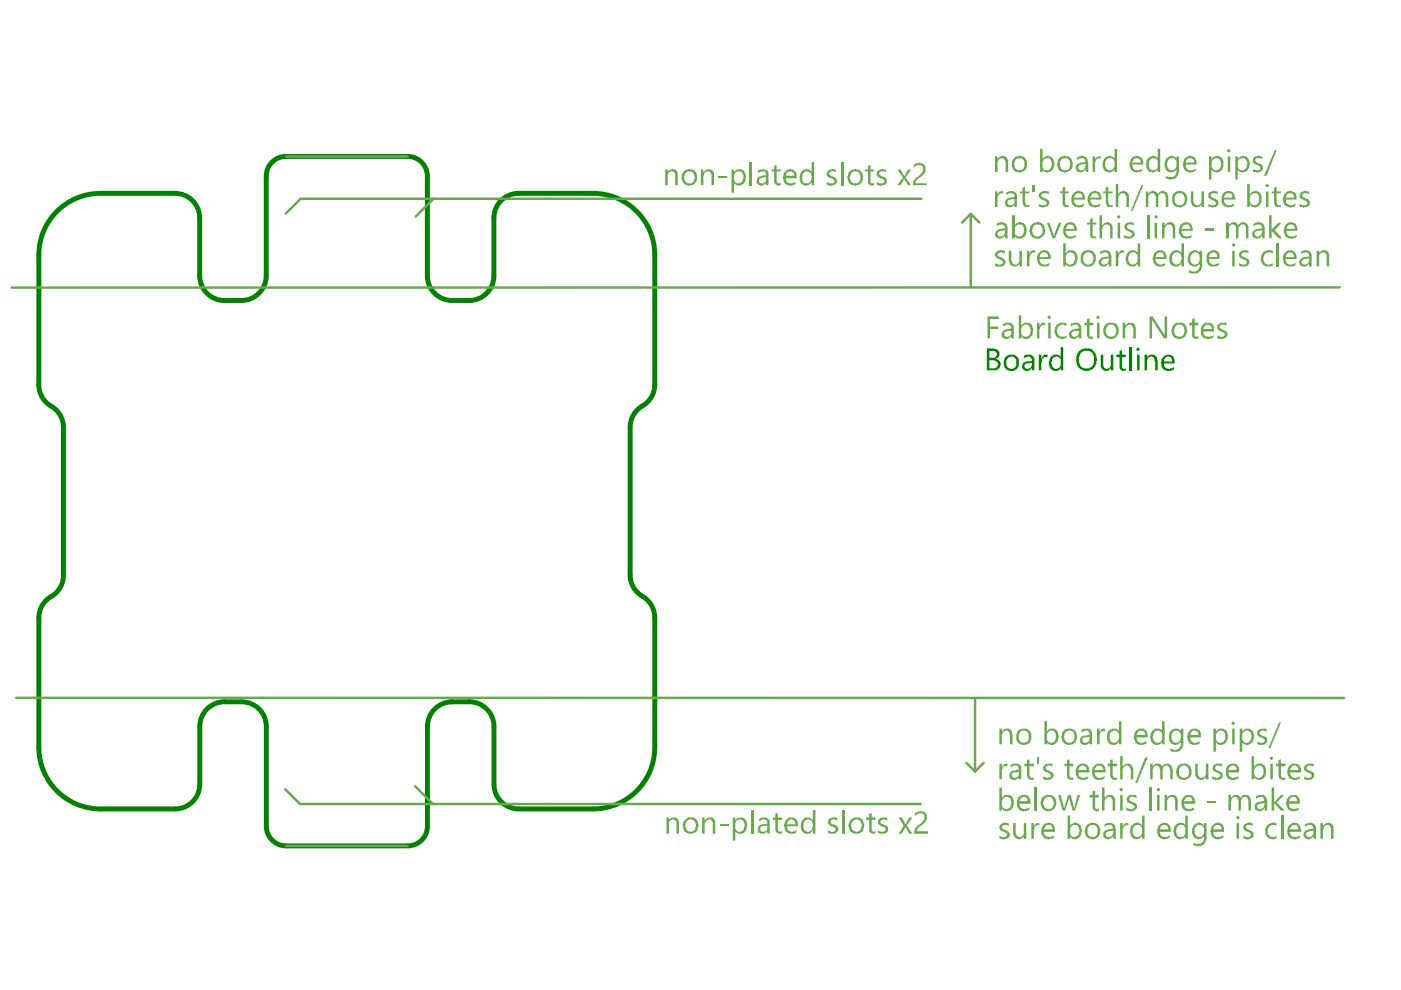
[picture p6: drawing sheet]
<svg xmlns="http://www.w3.org/2000/svg" width="297mm" height="210mm" viewBox="0 0 297 210" stroke-linecap="round" stroke-linejoin="round" font-family="sans-serif">
<g fill="none" stroke="#008000" stroke-width="1">
<path d="M56.4 37.4v21.1M60.6 33.2h25.8M90.6 37.3v21.2M8.2 54.1v27.5M21.3 41h15.8M42.3 46.2v12.3M104.7 46.2v12.3M109.9 41h15.9M138.8 54v27.6M47.6 63.7h3.8M95.8 63.7h3.7M13.5 90.6v31.4"/>
<path d="M133.6 90.6v31.3M8.2 131v27.5M138.8 131v27.5M42.4 154v12.3M47.6 148.8h3.6M56.5 154v21.2M90.6 154v21.2M95.7 148.8h3.8M104.7 154v12.3M21.3 171.5h15.8M60.6 179.3h25.8M110 171.5h15.8"/>
</g>
<g fill="#008000">
<path d="M220.2 75.2h.6v.8l.1-.1a.99 .99 0 0 1 1.2-.7v.5a.87 .87 0 0 0-.9 .2 .87 .87 0 0 0-.3 .9l-.1 .1v1.6h-.6z"/>
<path d="M233.4 75.2h.5v2.1a.78 .78 0 0 0 .4 .8 .78 .78 0 0 0 .9-.1l.3-.3v-2.5h.5v3.3h-.5v-.4a1.16 1.16 0 0 1-1.2 .5 1.16 1.16 0 0 1-.9-.9z"/>
<path d="M237.4 74.4l.5-.1v.9h.8v.5h-.8v1.9a.49 .49 0 0 0 .2 .6 .49 .49 0 0 0 .6-.1v.4a.86 .86 0 0 1-.9 0 .86 .86 0 0 1-.4-.8v-2h-.7v-.5h.7z"/>
<path d="M239.4 73.6h.5v4.9h-.5z"/>
<path d="M242.7 75.2h.5v.7a1.1 1.1 0 0 1 1.2-.7 1.1 1.1 0 0 1 .9 1.1l.2 .1v2.1h-.6v-1.8h-.1a.8 .8 0 0 0-.9-1.1l-.2 .1a.76 .76 0 0 0-.5 1v1.8h-.5z"/>
<path d="M209.8 74.4v1.5h.6a.73 .73 0 0 0 .8-.5 .73 .73 0 0 0-.2-.9l-.2-.1zM209.8 76.4v1.7h1a.82 .82 0 0 0 .7-.6 .82 .82 0 0 0-.3-.8l-.4-.3zM209.2 73.9h1.6v.1a1.02 1.02 0 0 1 1.1 .8 1.02 1.02 0 0 1-.7 1.2l-.1 .1a1.21 1.21 0 0 1 1.1 1.4 1.21 1.21 0 0 1-1.5 1h-1.5z"/>
<path d="M213.5 76.1a1.52 1.52 0 0 0 .5 2 1.05 1.05 0 0 0 1.5-1 1.04 1.04 0 0 0-1.1-1.5l-.5 .1zM213.2 75.6h.1a1.56 1.56 0 0 1 2.7 .8 1.8 1.8 0 0 1-.7 2 1.65 1.65 0 0 1-2-.2 1.65 1.65 0 0 1-.3-1.9z"/>
<path d="M217.3 77.2l-.1 .4a.69 .69 0 0 0 .6 .6 .69 .69 0 0 0 .7-.4h.2l.1-.4v-.5zM217.1 75.5a1.36 1.36 0 0 1 1.4-.3 1.36 1.36 0 0 1 .8 1.2v2.1h-.5v-.4l-.3 .1a1.03 1.03 0 0 1-1.7-.1 1.06 1.06 0 0 1 .9-1.4l1.1-.2a.85 .85 0 0 0-.5-.8 .85 .85 0 0 0-1 .2l-.2 .1z"/>
<path d="M222.6 75.9a1.49 1.49 0 0 1 2.3-.3v.1v-2.1h.5v4.9h-.5v-.5l-.1 .1a1.23 1.23 0 0 1-2.2-.1 1.93 1.93 0 0 1 0-2zM223.2 76l-.2 .4a1.72 1.72 0 0 0 .4 1.7 1.05 1.05 0 0 0 1.5-1v-.7a1.03 1.03 0 0 0-1.5-.7z"/>
<path d="M229.1 74.8a2.49 2.49 0 0 0 .2 2.9 1.64 1.64 0 0 0 1.9 .2 1.64 1.64 0 0 0 .7-1.9 1.46 1.46 0 0 0-1.8-1.6zM228.7 74.4a3.1 3.1 0 0 1 2.4-.4h.2a2.1 2.1 0 0 1 1.2 1.9l.1 .4a3.1 3.1 0 0 1-1.1 2.1h-.1a2.15 2.15 0 0 1-2.8-.6 3.8 3.8 0 0 1-.4-2.3z"/>
<path d="M240.9 73.9a.36 .36 0 0 1 .6-.1 .36 .36 0 0 1 0 .5 .36 .36 0 0 1-.6 0zM241.1 75.2h.5v3.3h-.5z"/>
<path d="M246.9 76l-.1 .7h1.7a.86 .86 0 0 0-.4-1 .86 .86 0 0 0-1.1 .2zM246.5 75.7a1.5 1.5 0 0 1 2.4 .2l.1 1.2h-2.2a1.13 1.13 0 0 0 1 1.1l.7-.1v-.1l.4-.2v.6h-.1a1.63 1.63 0 0 1-2 0 1.63 1.63 0 0 1-.5-1.9v-.4h.1z"/>
</g>
<g fill="none" stroke="#008000" stroke-width="1">
<path d="M60.6 33.2a4.2 4.2 0 0 0-4.2 4.1M86.4 33.2a4.2 4.2 0 0 1 4.2 4.1M21.3 41a13.1 13.1 0 0 0-13.1 13M37.1 41a5.2 5.2 0 0 1 5.2 5.2M42.3 58.5a5.2 5.2 0 0 0 5.3 5.2M56.4 58.5a5.2 5.2 0 0 1-5.2 5.2M90.6 58.5a5.2 5.2 0 0 0 5.2 5.2M104.7 58.5a5.2 5.2 0 0 1-5.2 5.2M109.9 41a5.2 5.2 0 0 0-5.2 5.2M125.8 41a13.1 13.1 0 0 1 13 13M8.2 81.6a5.5 5.5 0 0 0 3.2 4.9 5.2 5.2 0 0 1 2.1 4.1M138.8 81.6a5.5 5.5 0 0 1-3.2 4.9 5.2 5.2 0 0 0-2 4.1"/>
<path d="M13.5 122a5.5 5.5 0 0 1-3.2 4.9 5.2 5.2 0 0 0-2.1 4.1M133.6 121.9a5.5 5.5 0 0 0 3.2 4.9 5.2 5.2 0 0 1 2 4.2M8.2 158.5a13.1 13.1 0 0 0 13.1 13M47.6 148.8a5.2 5.2 0 0 0-5.2 5.2M51.2 148.8a5.2 5.2 0 0 1 5.3 5.2M95.9 148.8a5.2 5.2 0 0 0-5.3 5.2M99.5 148.8a5.2 5.2 0 0 1 5.2 5.2M138.8 158.5a13.1 13.1 0 0 1-13 13M42.4 166.3a5.2 5.2 0 0 1-5.3 5.2M56.5 175.2a4.2 4.2 0 0 0 4.1 4.1M90.6 175.2a4.2 4.2 0 0 1-4.2 4.1M104.7 166.3a5.2 5.2 0 0 0 5.3 5.2"/>
</g>
<g fill="none" stroke="#6aa84f" stroke-width=".52">
<path d="M60.6 33.2h25.8M91.9 42.1l-3.8 3.8M195.3 42.1h-131.6l-3.1 3.2M205.8 45.4v15.5M205.8 45.4l-1.8 1.8M205.8 45.4l1.8 1.8M284 60.9l-281.5 .1M3.4 148h281.6M206.7 148v15.6M60.5 167.3l3.1 3.2h131.6M60.6 179.3h25.8M88 166.7l3.8 3.8"/>
<path d="M204.9 161.7l1.8 1.9M208.6 161.7l-1.9 1.9"/>
</g>
<g fill="#6aa84f">
<path d="M211 33.2h.5v.5l.5-.5h.3a.93 .93 0 0 1 1.3 .8h.1v2.5h-.5v-2a.81 .81 0 0 0-.6-.9 .81 .81 0 0 0-1 .6h-.1v2.3h-.5z"/>
<path d="M231.7 33.2h.5v.6l.5-.6 .4-.2v.2h.3v.5a.67 .67 0 0 0-.8 0 .67 .67 0 0 0-.3 .7h-.1v2.1h-.5z"/>
<path d="M265.6 33.7l.6-.5 .5-.2 .9 .2v.6v-.1l-.5-.1a.57 .57 0 0 0-.8 0 .57 .57 0 0 0 0 .8l.4 .1v.1a1.04 1.04 0 0 1 1 1.5 2.27 2.27 0 0 1-1.9 .4l-.2-.7 .7 .3a.57 .57 0 0 0 .7-.1 .57 .57 0 0 0 .1-.7l-1.2-.6v-.1a.68 .68 0 0 1-.3-.9z"/>
<path d="M270.3 31.8h.4l-2.2 5.5h-.5z"/>
<path d="M211 40.6h.5v.6l.4-.6 .7-.1 .1 .6a.74 .74 0 0 0-1.1 .5l-.1 .2v2.1h-.5z"/>
<path d="M216.8 39.8l.5-.3v1.1h1v.4h-1v2l.2 .1a.41 .41 0 0 0 .1 .4 .41 .41 0 0 0 .5 0l.2-.1v.5h-.4a.72 .72 0 0 1-1-.7l-.1-.1v-2.1h-.5v-.4h.5z"/>
<path d="M218.9 39.3h.6v1.4h-.6z"/>
<path d="M220.2 41.1l.6-.5 .5-.1 1.1 .1v.6v-.1l-.7-.1a.6 .6 0 0 0-.6 0 .6 .6 0 0 0-.3 .5l.1 .3 .7 .2a.94 .94 0 0 1 .8 1.1 .94 .94 0 0 1-1.1 .8v.1l-.9-.1-.2-.7 .8 .3a.67 .67 0 0 0 1-.5h-.2a.71 .71 0 0 0-.8-.6l-.8-.6z"/>
<path d="M225.3 39.8l.5-.3v1.1h.8v.4h-.8v1.8a.53 .53 0 0 0 .7 .7l.1-.1v.5h-.6a.72 .72 0 0 1-.7-.9v-2h-.5v-.4h.5z"/>
<path d="M234.4 39.8l.6-.3v1.1h.9v.4h-.9v2l.1 .1a.41 .41 0 0 0 .2 .4 .41 .41 0 0 0 .5 0l.1-.1v.5h-.4a.72 .72 0 0 1-.9-.7l-.2-.1v-2.1h-.5v-.4h.5z"/>
<path d="M236.6 39h.5v2.1l.7-.5a1.21 1.21 0 0 1 1.6 1.3v2h-.6v-2.1a.8 .8 0 0 0-.7-.8 .8 .8 0 0 0-.9 .6h-.1v2.3h-.5z"/>
<path d="M242 39.3h.4l-2.3 5.4h-.3z"/>
<path d="M242.9 40.6h.6v.5a1.05 1.05 0 0 1 1-.7 1.05 1.05 0 0 1 1 .8l.1-.1a.98 .98 0 0 1 .9-.7 .98 .98 0 0 1 .9 .7h.2l.1 .5v2.3h-.5v-2.1l-.2-.2a.64 .64 0 0 0-.4-.6 .64 .64 0 0 0-.7 .2l-.3 .3v2.4h-.5v-2.1a.8 .8 0 0 0-.9-.8 .8 .8 0 0 0-.7 .9v2h-.6z"/>
<path d="M252.5 40.6h.5v2.2h.2a.7 .7 0 0 0 .5 .7 .7 .7 0 0 0 .8-.4l.2-.3v-2.2h.6v3.3h-.6v-.5l-.1 .1a1.47 1.47 0 0 1-1.4 .4l-.4-.4-.2-.5h-.1z"/>
<path d="M256.2 41l.5-.4h.4v-.1l1.1 .1v.6l-.3-.2h-.4a.51 .51 0 0 0-.7 .3 .51 .51 0 0 0 .5 .6l.1 .1a.93 .93 0 0 1 .9 1 .93 .93 0 0 1-1 .9l-.2 .1-.8-.1-.1-.7 .4 .2v.1h.7a.5 .5 0 0 0 .5-.7l-.7-.4a1.04 1.04 0 0 1-.9-1.4z"/>
<path d="M270.1 39.8l.6-.3v1.1h.9v.4h-.9v2.1h.1a.41 .41 0 0 0 .2 .4 .41 .41 0 0 0 .5 0l.1-.1v.5h-.4a.9 .9 0 0 1-1.1-.8v-2.1h-.5v-.4h.5z"/>
<path d="M275.7 40.8l.4-.1v-.1h.4v-.1l1.1 .1v.6v-.1l-.6-.1a.57 .57 0 0 0-.7 0 .57 .57 0 0 0-.1 .8l.2 .1a1.73 1.73 0 0 1 1.3 .8v.1a.6 .6 0 0 1 0 .7 .6 .6 0 0 1-.5 .3v.1l-.7 .1-.8-.1-.1-.7 .6 .3a.57 .57 0 0 0 .8-.1 .57 .57 0 0 0 0-.7l-.5-.3a1.18 1.18 0 0 1-.9-1.3z"/>
<path d="M222 47.2h.5l.8 2.4h.1v.5l1.1-2.9h.5l-1.3 3.3h-.5z"/>
<path d="M231.1 46.4l.6-.2v1h.8v.4h-.8v1.9a.48 .48 0 0 0 .1 .6 .48 .48 0 0 0 .7-.1v.5h-.3a.8 .8 0 0 1-1.1-.9v-2h-.6v-.4h.6z"/>
<path d="M233.1 45.6h.5v2.1h.2a1.14 1.14 0 0 1 1.3-.5 1.14 1.14 0 0 1 .8 1.2v2.1h-.5v-1.8a.82 .82 0 0 0-.7-1.1 .82 .82 0 0 0-.9 .8l-.2 .1v2h-.5z"/>
<path d="M238.4 47.6a2.12 2.12 0 0 1 1.9-.4h.1v.5l-.6-.1a.51 .51 0 0 0-.8 .3 .51 .51 0 0 0 .5 .6l.1 .2a.93 .93 0 0 1 .9 1 .93 .93 0 0 1-1 .8l-.4 .2v-.2l-.8-.1v-.5l.4 .1a.78 .78 0 0 0 .8 .2 .78 .78 0 0 0 .5-.7l-.2-.3h-.3v-.1a1.04 1.04 0 0 1-1.1-1.5z"/>
<path d="M243.2 45.6h.5v4.9h-.5z"/>
<path d="M246.4 47.2h.5v.5h.1a1.08 1.08 0 0 1 1.9-.2l.3 .5v2.5h-.6v-2.4h-.1a.74 .74 0 0 0-.8-.5 .74 .74 0 0 0-.7 .8h-.1v2.1h-.5z"/>
<path d="M255.4 48.4h1.9v.5h-1.9z"/>
<path d="M259.9 47.2h.7v.5l.1-.2a.99 .99 0 0 1 1.7 .2h.2a1.05 1.05 0 0 1 1-.6 1.05 1.05 0 0 1 1 .8h.1v2.6h-.5v-2.2a.68 .68 0 0 0-.6-.7 .68 .68 0 0 0-.8 .4h-.1l-.1 .4v2.1h-.6v-2.1a.76 .76 0 0 0-.9-.8 .76 .76 0 0 0-.5 1.1v1.8h-.7z"/>
<path d="M269.1 45.6h.5v3.1l1.5-1.5h.6l-1.4 1.6 1.6 1.7h-.8l-1.5-1.6v1.6h-.5z"/>
<path d="M211.1 53.6a1.45 1.45 0 0 1 1.9-.4h.1v.5l-.8-.3h-.3v.2a.41 .41 0 0 0-.4 .2 .41 .41 0 0 0 0 .4l.3 .3 .5 .1a.94 .94 0 0 1 .8 1.1 .94 .94 0 0 1-1 .8l-1.2-.1v-.6l.6 .3h.6a.45 .45 0 0 0 .4-.3 .45 .45 0 0 0-.2-.5v-.1h-.2v-.2l-1-.4a.76 .76 0 0 1-.1-1z"/>
<path d="M213.9 53.2h.5v2l.1 .2a.81 .81 0 0 0 1 .7 .81 .81 0 0 0 .6-.9v-2h.6v3.3h-.6v-.5a1.13 1.13 0 0 1-1.2 .5 1.13 1.13 0 0 1-.9-1.1h-.1z"/>
<path d="M217.7 53.2h.6v.6h.1a.5 .5 0 0 1 .5-.6v-.2h.6v.7v-.1a.61 .61 0 0 0-1 .4l-.2 .5v2h-.6z"/>
<path d="M236.6 53.2h.5v.6l.3-.5 .4-.1v-.2h.5v.7v-.1a.61 .61 0 0 0-.9 .4h-.2l-.1 .5v2h-.5z"/>
<path d="M262.8 53.4a1.69 1.69 0 0 1 1.9-.2v.5l-.7-.1v-.2h-.2v.2a.47 .47 0 0 0-.6 .4 .47 .47 0 0 0 .6 .5l.1 .1a.93 .93 0 0 1 1 .9 .93 .93 0 0 1-.9 1l-1.3-.1v-.6l.7 .3a.67 .67 0 0 0 .9-.5l-.1-.4-1.4-.6v-.2h-.1z"/>
<path d="M267.6 53.7a2.34 2.34 0 0 1 2.3-.5v.5h-.3v-.1a1.31 1.31 0 0 0-1.4 .4 1.31 1.31 0 0 0-.2 1.4 1.07 1.07 0 0 0 1.7 .4h.2v.6h-.2a1.63 1.63 0 0 1-2.4-1.5v-.7h.2z"/>
<path d="M270.7 51.6h.5v4.9h-.5z"/>
<path d="M279.2 53.2h.5v.5a1.1 1.1 0 0 1 1.2-.7 1.1 1.1 0 0 1 .9 1v2.5h-.5v-2a.78 .78 0 0 0-.5-.9 .78 .78 0 0 0-1 .4l-.1 .1v2.4h-.5z"/>
<path d="M211.9 154.5h.5v.5h.2a1.15 1.15 0 0 1 1.8-.1l.3 .7v2.2h-.6v-2.1h-.1v-.3a.75 .75 0 0 0-.8-.5 .75 .75 0 0 0-.6 .7h-.2v2.2h-.5z"/>
<path d="M232.6 154.5h.5v.8l.2-.4 .3-.4h.7v.5h-.1a.6 .6 0 0 0-.6 0 .6 .6 0 0 0-.3 .6l-.2 .1v2.1h-.5z"/>
<path d="M266.6 155h.1a1.34 1.34 0 0 1 1.8-.4v.6h-.1a.73 .73 0 0 0-.9-.3 .73 .73 0 0 0-.4 .8l.4 .1v.2a1.15 1.15 0 0 1 1.2 1.3l-.2 .1a1.34 1.34 0 0 1-1.8 .4h-.1v-.7l.2 .3h.4v.1h.4v-.1a.41 .41 0 0 0 .6-.3 .41 .41 0 0 0-.5-.5l-.2-.3h-.3v-.1a.68 .68 0 0 1-.6-.8z"/>
<path d="M271.2 153.2h.4l-2.3 5.4h-.4z"/>
<path d="M211.9 161.9h.5v.7l.6-.7h.6v.5h-.1a.6 .6 0 0 0-.6 0 .6 .6 0 0 0-.3 .6l-.2 .1v2.1h-.5z"/>
<path d="M217.7 161.1l.6-.1v.9h.9v.5h-.9v2.2l.4 .4 .5-.2-.1 .6-1-.2-.4-.6v-2.2h-.5v-.5h.5z"/>
<path d="M219.8 160.6h.4v1.5h-.4z"/>
<path d="M221.3 162.3a1.55 1.55 0 0 1 1.9-.2v.5a.97 .97 0 0 0-1.5 .1v.3l.3 .2 .5 .2 .3 .2a.47 .47 0 0 1 .5 .6 .93 .93 0 0 1-.9 1.2h-.8l-.4-.3v-.5l.8 .4h.2v-.2a.47 .47 0 0 0 .6-.4 .47 .47 0 0 0-.6-.5l-.2-.1a.93 .93 0 0 1-.7-1.5z"/>
<path d="M226.2 161.1l.5-.1v.9h.8v.5h-.8v2.3l.4 .3 .4-.2v.4a.86 .86 0 0 1-.9 0 .86 .86 0 0 1-.4-.8v-2h-.5v-.5h.5z"/>
<path d="M235.4 161.1l.5-.1v.9h.9v.5h-.9v2l.1 .4h.3v.2l.5-.2-.1 .6-.9-.2-.4-.6v-2.2h-.6v-.5h.6z"/>
<path d="M237.5 160.3h.5v2.1h.2a1.07 1.07 0 0 1 1.1-.5 1.07 1.07 0 0 1 .8 .9h.2v2.4h-.5v-2.1l-.2-.1a.73 .73 0 0 0-.7-.7 .73 .73 0 0 0-.7 .7h-.2v2.2h-.5z"/>
<path d="M242.8 160.6h.5l-2.2 5.4h-.4z"/>
<path d="M243.9 161.9h.5v.5h.1a1.01 1.01 0 0 1 1.8-.1l.1 .3a1.11 1.11 0 0 1 1.2-.7 1.11 1.11 0 0 1 .9 1.1l.1 .1v2.1h-.5v-2h-.1a.7 .7 0 0 0-.3-.7 .7 .7 0 0 0-.8-.1l-.4 .6v2.2h-.5v-2.1l-.1-.1a.68 .68 0 0 0-.8-.7l-.7 .7v2.2h-.5z"/>
<path d="M253.4 161.9h.5v2.1a.89 .89 0 0 0 .6 .8 .89 .89 0 0 0 .9-.1l.3-.5v-2.3h.5v3.3h-.5v-.5a1.2 1.2 0 0 1-1.5 .6 1.2 1.2 0 0 1-.8-1.4z"/>
<path d="M257.1 162.4a1.69 1.69 0 0 1 2-.3v.5h-.1a.73 .73 0 0 0-.9-.3 .73 .73 0 0 0-.4 .8l.4 .1v.2a1.15 1.15 0 0 1 1.2 1.3l-.2 .1a1.34 1.34 0 0 1-1.8 .4l-.3-.1v-.5l.4 .1v.1h.4v.2h.4v-.2a.48 .48 0 0 0 .5-.5 .48 .48 0 0 0-.6-.4v-.1l-.4-.2a.82 .82 0 0 1-.6-1.2z"/>
<path d="M271.1 161.1l.5-.1v.9h.9v.5h-.9v2.2l.4 .4 .5-.2-.1 .6h-.7v-.2a.68 .68 0 0 1-.6-.8v-2h-.6v-.5h.6z"/>
<path d="M276.5 162.4a1.58 1.58 0 0 1 2-.3v.5l-.5-.3h-.4a.55 .55 0 0 0-.6 .8l.4 .1v.2a1.15 1.15 0 0 1 1.2 1.3l-.1 .1a1.34 1.34 0 0 1-1.9 .4h-.1v-.6l.3 .2h.4v.2h.4v-.2a.47 .47 0 0 0 .5-.4 .47 .47 0 0 0-.5-.5l-.6-.3a.82 .82 0 0 1-.5-1.2z"/>
<path d="M219.3 167h.5v4.9h-.5z"/>
<path d="M224.4 168.5h.5l.8 2.8 .8-2.8h.5l.7 2.8h.1l.7-2.8h.5l-1.1 3.4h-.5l-.7-2.7h-.1l-.8 2.7h-.5z"/>
<path d="M231.7 167.8l.5-.2v.9h.8v.6h-.8v2.2l.4 .2v.1l.4-.1v.4l-.1 .1-.7-.1a.71 .71 0 0 1-.5-.8v-2h-.7v-.6h.7z"/>
<path d="M233.6 167h.6v2.1h.1a1.15 1.15 0 0 1 1.4-.5 1.15 1.15 0 0 1 .7 1.3v2h-.5v-1.9a.87 .87 0 0 0-.4-.9 .87 .87 0 0 0-1.1 .1v.3l-.2 .2v2.2h-.6z"/>
<path d="M239.1 168.8l.5-.3h1.2l.1 .2v.5l-.5-.3-.9 .2-.1 .4h.1v.2l.8 .4a.86 .86 0 0 1 .8 .9 .86 .86 0 0 1-.8 .9v.1l-1.3-.1-.2-.7 .4 .3h.4a.67 .67 0 0 0 .9-.6l-.4-.4-.3-.1a.96 .96 0 0 1-.9-.6 .96 .96 0 0 1 .2-1z"/>
<path d="M243.7 167h.6v4.9h-.6z"/>
<path d="M246.9 168.5h.5v.6a1.32 1.32 0 0 1 2.2 0l.1 .4v2.4h-.5v-2.2l-.2-.2a.75 .75 0 0 0-.7-.6 .75 .75 0 0 0-.7 .7l-.2 .1v2.2h-.5z"/>
<path d="M255.9 169.9h1.8v.4h-1.8z"/>
<path d="M260.4 168.5h.6v.6h.1a1.08 1.08 0 0 1 1.9 0v.1a1.18 1.18 0 0 1 1.4-.7 1.18 1.18 0 0 1 .8 1.4v2h-.5v-2.3l-.1-.1a.55 .55 0 0 0-.8-.6l-.6 .4-.1 .4v2.2h-.5v-2.2a.73 .73 0 0 0-.8-.8 .73 .73 0 0 0-.7 .8l-.1 .2v2h-.6z"/>
<path d="M269.6 167h.5v3.1l1.5-1.6h.7l-1.6 1.6 1.7 1.8h-.8l-1.5-1.6v1.6h-.5z"/>
<path d="M212 174.9l.6-.4h.4v-.1h.3v.1l.6 .1v.6l-.3-.3h-.5a.53 .53 0 0 0-.7 .7l.7 .4a1.13 1.13 0 0 1 1 1.2h-.1a.72 .72 0 0 1-.9 .6v.2l-1.1-.2-.1-.1v-.5h.1a1.13 1.13 0 0 0 1.6-.2l-.1-.4-1.1-.4a.85 .85 0 0 1-.4-1.3z"/>
<path d="M214.8 174.5h.5v2a.92 .92 0 0 0 .6 .9 .92 .92 0 0 0 1-.2l.2-.4v-2.3h.5v3.3h-.5v-.5l-.2 .1a1.03 1.03 0 0 1-.9 .6 1.03 1.03 0 0 1-.9-.7h-.2l-.1-.4z"/>
<path d="M218.7 174.5h.5v.7h.1a.68 .68 0 0 1 .8-.7h.3v.5l-.2-.1h-.4v.1a.5 .5 0 0 0-.5 .7l-.1 .1v2h-.5z"/>
<path d="M237.5 174.5h.5v.7a.9 .9 0 0 1 1-.7h.2v.5l-.2-.1h-.3v.1a.5 .5 0 0 0-.5 .7l-.2 .1v2h-.5z"/>
<path d="M263.6 175a1.95 1.95 0 0 1 1.9-.5l.1 .7-.2-.3h-.7a.5 .5 0 0 0-.5 .7l.2 .2h.3v.2a1.04 1.04 0 0 1 1.1 1.4 2.12 2.12 0 0 1-1.9 .4l-.3-.1v-.5l.7 .2a.57 .57 0 0 0 .7 0 .57 .57 0 0 0 .1-.8l-.5-.2a.98 .98 0 0 1-1-1.4z"/>
<path d="M268.7 174.9a2.41 2.41 0 0 1 1.8-.4h.2v.7a1.1 1.1 0 0 0-1.3-.2 1.1 1.1 0 0 0-.6 1.1 1.13 1.13 0 0 0 .6 1.2 1.13 1.13 0 0 0 1.3-.1v.5a1.65 1.65 0 0 1-1.9-.2 1.65 1.65 0 0 1-.5-1.8z"/>
<path d="M271.6 172.9h.5v4.9h-.5z"/>
<path d="M280 174.5h.5v.5l.5-.4a.98 .98 0 0 1 1.6 .6h.1v2.6h-.5v-2.2a.81 .81 0 0 0-.9-.7 .81 .81 0 0 0-.7 .9h-.1v2h-.5z"/>
<path d="M141.3 173.3h.5v.7v-.1a1.2 1.2 0 0 1 2 0l.2 .2v2.7h-.6v-2a.67 .67 0 0 0-.5-.9v-.2h-.4l-.7 .6v2.5h-.5z"/>
<path d="M148.9 173.3h.5v.7a1.33 1.33 0 0 1 2-.4l.1 .5h.2v2.7h-.6v-2a.8 .8 0 0 0-.3-.9 .8 .8 0 0 0-1 .1l-.4 .6v2.2h-.5z"/>
<path d="M152.6 174.6h1.8v.4h-1.8z"/>
<path d="M159.2 171.7h.5v5.1h-.5z"/>
<path d="M164.4 172.5l.5-.1v.9h.9v.6h-.9v1.8a.6 .6 0 0 0 .3 .6 .6 .6 0 0 0 .6-.1v.4a1 1 0 0 1-1.4-.8v-1.9h-.5v-.6h.5z"/>
<path d="M175.7 173.7a1.69 1.69 0 0 1 1.8-.2v.5a.97 .97 0 0 0-1.4 .1v.3l.4 .4a1.38 1.38 0 0 1 1.3 1 1.5 1.5 0 0 1-1.9 1l-.4-.2v-.6a1 1 0 0 0 1.6 0v-.2a.5 .5 0 0 0-.6-.5v-.1l-.6-.2-.1-.2a.63 .63 0 0 1-.1-.9z"/>
<path d="M178.6 171.7h.5v5.1h-.5z"/>
<path d="M184.3 172.5l.5-.1v.9h.8v.6h-.8v1.8a.44 .44 0 0 0 .1 .5 .44 .44 0 0 0 .6 0h.1l-.1 .6h-.7v-.2a.5 .5 0 0 1-.5-.6v-2.1h-.7v-.6h.7z"/>
<path d="M186.3 173.7a1.69 1.69 0 0 1 1.8-.2v.5l-.5-.1a.51 .51 0 0 0-.8 .1 .37 .37 0 0 0-.1 .4 .37 .37 0 0 0 .4 .2v.2l.5 .1a.87 .87 0 0 1 .7 .7 .87 .87 0 0 1-.4 .9v.1l-.4 .2h-1l-.4-.2v-.6a.98 .98 0 0 0 1.6 0v-.2a.5 .5 0 0 0-.6-.5v-.1a.71 .71 0 0 1-.8-.6h-.2z"/>
<path d="M190.5 173.3h.7l.8 1.5 .8-1.5h.6l-1.1 1.7 1.1 1.8h-.6l-.7-1.2h-.1v-.3l-.8 1.5h-.7l1.1-1.8z"/>
<path d="M194 172.4h.1a1.61 1.61 0 0 1 2.3 .1 1.52 1.52 0 0 1-.7 2.1l-.3 .4h-.2l-.7 .7-.1 .5h2.4v.6h-3a2.1 2.1 0 0 1 1.1-2h.1a1.99 1.99 0 0 0 1-2 1.16 1.16 0 0 0-1.9 .1l-.1 .2z"/>
<path d="M209.4 67.1h2.4v.5h-1.9v1.6h1.7v.6h-1.7v1.9h-.5z"/>
<path d="M219.8 68.4h.6v.7h.1a.77 .77 0 0 1 1.1-.7v.6l-.4-.2v.2l-.6 .1v.3h-.1v.4h-.1v1.9h-.6z"/>
<path d="M224 69a1.83 1.83 0 0 1 2.1-.4v.5a1.15 1.15 0 0 0-1.7 .3 1.3 1.3 0 0 0 .1 1.7v.1l.8 .3v-.2h.5l.3-.2v.5a1.57 1.57 0 0 1-2.3-.5 1.87 1.87 0 0 1 .2-2.1z"/>
<path d="M230.5 67.6l.5-.1v.9h.8v.6h-.8v1.8a.5 .5 0 0 0 .7 .5h.1l-.1 .6a.84 .84 0 0 1-1.1-.6h-.1v-2.3h-.6v-.6h.6z"/>
<path d="M238 68.4h.6v.6h.1a1.2 1.2 0 0 1 2 0l.1 .4v2.3h-.5v-2.2h-.2a.68 .68 0 0 0-.7-.7l-.4 .2-.4 .6v2.1h-.6z"/>
<path d="M243.7 67.1h.7l2.5 4v-4h.5v4.6h-.6l-2.5-3.9v3.9h-.6z"/>
<path d="M252.8 67.6l.5-.1v.9h.8v.6h-.8v1.8a.44 .44 0 0 0 .1 .5 .44 .44 0 0 0 .5 0h.2v.4h-.2a.71 .71 0 0 1-1-.2l-.1-.2v-2.3h-.7v-.6h.7z"/>
<path d="M258.2 68.8a1.55 1.55 0 0 1 1.9-.2v.5v-.1l-.4-.2h-.4a.53 .53 0 0 0-.7 .7l.3 .3h.2v.1h.3v.1h.3v.2a.47 .47 0 0 1 .5 .5 .61 .61 0 0 1-.4 .9v.1h-.4v.2h-.9l-.4-.3v-.5l.4 .2h.4a.53 .53 0 0 0 .8-.3v-.3l-.3-.3-.5-.1a.93 .93 0 0 1-.7-1.5z"/>
<path d="M141 35.9h.6v.6v-.2a1.6 1.6 0 0 1 1.6-.4l.5 .7v2.7h-.5v-2.3a.81 .81 0 0 0-1-.7 .81 .81 0 0 0-.6 1v2h-.6z"/>
<path d="M148.6 35.9h.5v.6l.6-.4a.98 .98 0 0 1 1.6 .5h.1v2.7h-.5v-2.3a.8 .8 0 0 0-.9-.7 .8 .8 0 0 0-.7 .8l-.2 .2v2h-.5z"/>
<path d="M152.3 37.3h1.9v.4h-1.9z"/>
<path d="M158.9 34.4h.6v4.9h-.6z"/>
<path d="M164.1 35.1l.6-.1v.9h.9v.4h-.9v2a.52 .52 0 0 0 .3 .6 .52 .52 0 0 0 .6-.2v.6a1.04 1.04 0 0 1-1.5-1v-2h-.5v-.4h.5z"/>
<path d="M175.4 36.3l.5-.4h.4v-.1h.4v.1l.6 .2v.5l-.3-.3h-.5a.53 .53 0 0 0-.7 .7l.7 .4a1.13 1.13 0 0 1 1 1.2h-.1a.72 .72 0 0 1-.9 .7v.1l-1.1-.1-.1-.2v-.5h.1a1.13 1.13 0 0 0 1.6-.1l-.1-.4-1.1-.4a.85 .85 0 0 1-.4-1.4z"/>
<path d="M178.3 34.4h.6v4.9h-.6z"/>
<path d="M184 35.1l.6-.1v.9h.8v.4h-.8v2a.5 .5 0 0 0 .6 .6l.2-.2v.6a.93 .93 0 0 1-1.4-1v-2h-.6v-.4h.6z"/>
<path d="M185.9 36.5l.4-.4 .6-.2v-.1h.4v.1l.6 .2v.5l-.3-.3h-.7a.5 .5 0 0 0-.5 .7l.7 .4a1.04 1.04 0 0 1 .9 1.5l-.5 .4h-.4v.1h-.7v-.1l-.5-.2v-.5l.4 .1v.2h.4a.51 .51 0 0 0 .8-.3 .51 .51 0 0 0-.6-.7l-.1-.1a.98 .98 0 0 1-.9-1.3z"/>
<path d="M190.3 35.9h.6l.8 1.5 .8-1.5h.7l-1.2 1.8 1.2 1.6h-.7l-.8-1.4-.8 1.4h-.6l1.2-1.6z"/>
<path d="M193.7 35a2.12 2.12 0 0 1 1.9-.4l.1 .1a1.39 1.39 0 0 1 .3 2l-.7 .8-.9 .6-.2 .4h-.1v.4h2.4v.4h-2.9a.99 .99 0 0 1 .2-1.1l.8-.8a1.91 1.91 0 0 0 1.1-1.5v-.2a.9 .9 0 0 0-.7-.7 .9 .9 0 0 0-.9 .3l-.4 .2z"/>
<path d="M215.2 34v.1a1.45 1.45 0 0 0 .4 1.8l.1 .2a1.29 1.29 0 0 0 1.4-.6 1.29 1.29 0 0 0 0-1.4 1.16 1.16 0 0 0-1.9-.1zM214.8 33.7h.1a1.55 1.55 0 0 1 1.9-.5 1.76 1.76 0 0 1 .9 1.9 1.33 1.33 0 0 1-1.3 1.4l-.1 .1h-.3v-.1a1.37 1.37 0 0 1-1.5-1.4v-.9h.2z"/>
<path d="M221.2 34l-.2 1.3a.94 .94 0 0 0 1.1 .8 .94 .94 0 0 0 .8-1.1l.1-.1-.1-.7a.93 .93 0 0 0-.8-.7 .93 .93 0 0 0-.9 .5zM220.5 31.6h.5v2.1l.6-.5a1.33 1.33 0 0 1 1.8 1.2 1.71 1.71 0 0 1-1.6 2.2v-.1h-.4l-.4-.6v.6h-.5z"/>
<path d="M224.9 34v.1a1.29 1.29 0 0 0 0 1.4 1.29 1.29 0 0 0 1.3 .6 1.64 1.64 0 0 0 .5-2.1 1.27 1.27 0 0 0-1.8 0zM224.4 33.8a1.22 1.22 0 0 1 1-.6 1.63 1.63 0 0 1 2 2.1 1.71 1.71 0 0 1-1.3 1.2 1.71 1.71 0 0 1-1.7-.7l-.3-.8z"/>
<path d="M228.6 35.3a.61 .61 0 0 0 .1 .6 .61 .61 0 0 0 .7 .2h.3l.4-.4 .1-1-1.1 .2zM228.3 33.4l.6-.2a1.24 1.24 0 0 1 1.7 .8l.1 .4v2.1h-.5v-.6l-.7 .6a1 1 0 0 1-1.4-.8v-.6l.5-.5 1.6-.2-.1-.2a.78 .78 0 0 0-.5-.7 .78 .78 0 0 0-.9 .2l-.4 .3z"/>
<path d="M234 33.7a1.63 1.63 0 0 1 1.8-.5l.5 .4v-2h.5v4.9h-.5v-.6l-.7 .6a1.46 1.46 0 0 1-1.8-1.6v-.5zM234.6 33.8a1.57 1.57 0 0 0 .4 2.3 1.15 1.15 0 0 0 1.3-1.1v-.5a.98 .98 0 0 0-1.3-.9z"/>
<path d="M240.3 33.8l-.3 .7h1.9a.9 .9 0 0 0-.6-1 .9 .9 0 0 0-1 .3zM239.8 33.7a1.58 1.58 0 0 1 1.9-.4 .71 .71 0 0 1 .6 .8l.1 .1v.7h-2.4v.2h.1a1.07 1.07 0 0 0 .8 1 1.07 1.07 0 0 0 1.1-.3l.1-.1v.6l-.5 .2a1.5 1.5 0 0 1-2-1.1l-.1-.1v-.8z"/>
<path d="M243.3 33.6h.2a1.2 1.2 0 0 1 2 0v-2h.5v4.9h-.5v-.6v.2a1.6 1.6 0 0 1-1.6 .4l-.4-.3a2.12 2.12 0 0 1-.4-1.8zM243.7 34l-.1 .7a.98 .98 0 0 0 .4 1.2 .98 .98 0 0 0 1.2-.1l.3-.3v-1.1a.94 .94 0 0 0-.8-.9 .94 .94 0 0 0-1 .5z"/>
<path d="M247.7 33.8v.2a1.37 1.37 0 0 0 .5 2.1 .97 .97 0 0 0 1.2-1.1v-.8a1.03 1.03 0 0 0-1.7-.4zM247.2 33.7a1.63 1.63 0 0 1 1.7-.5l.4 .4h.1v-.4h.6v3a1.78 1.78 0 0 1-2.6 1.7l-.2-.1v-.5l.2 .1a1.32 1.32 0 0 0 1.9-.5l.1-.2v-.8l-.4 .4a1.44 1.44 0 0 1-1.5 0 1.44 1.44 0 0 1-.6-1.4v-.5z"/>
<path d="M251.4 34.1v.4h1.8v-.3a.83 .83 0 0 0-.8-.7 .83 .83 0 0 0-.8 .6zM251.3 33.4h.1a1.13 1.13 0 0 1 1.6-.1h.3l.1 .4h.2l.1 1.2h-2.3a.84 .84 0 0 0 .6 1v.2h1v-.2h.3l.3-.2v.5l-.7 .3a1.43 1.43 0 0 1-1.9-.8l-.1-.3a2.89 2.89 0 0 1 .4-2z"/>
<path d="M256.3 33.2h.6v.5a1.74 1.74 0 0 1 1.8-.5 2.21 2.21 0 0 1 .2 3l-.4 .3-.7 .1v-.1h-.4l-.4-.3-.1-.3v2.2h-.6zM257 34l-.1 1.3a.93 .93 0 0 0 1.4 .6l.3-.1a1.88 1.88 0 0 0-.1-2.1l-.2-.1h-.8v.1h-.2z"/>
<path d="M260.2 31.8a.34 .34 0 0 1 .5-.1 .34 .34 0 0 1 0 .5 .34 .34 0 0 1-.5-.1zM260.3 33.2h.5v3.3h-.5z"/>
<path d="M261.9 33.2h.5v.5l.6-.5a1.5 1.5 0 0 1 2 1.5l-.2 .7a1.73 1.73 0 0 1-1.4 1.2l-.6-.1-.4-.6v2.2h-.5zM262.6 34l-.2 1.3a.93 .93 0 0 0 1 .8 .93 .93 0 0 0 .9-1 1.1 1.1 0 0 0-.7-1.5 .71 .71 0 0 0-.9 .4z"/>
<path d="M213.7 42.4a.69 .69 0 0 0 .3 1.1 .69 .69 0 0 0 .9-.4h.2v-.9zM213.3 40.7l.6-.1a1.24 1.24 0 0 1 1.7 .8v2.5h-.5v-.5a1.1 1.1 0 0 1-1.5 .5 1 1 0 0 1-.5-1 1 1 0 0 1 .8-.9l1.2-.2v-.2a.78 .78 0 0 0-.5-.7 .78 .78 0 0 0-.9 .2l-.4 .3z"/>
<path d="M227.9 41.2l-.2 .7h1.8v-.3h-.1a.72 .72 0 0 0-.5-.7 .72 .72 0 0 0-.8 .3zM227.4 41.1h.1a1.29 1.29 0 0 1 2.3 0l.1 .5h.2v.7h-2.4a1.2 1.2 0 0 0 .6 1.1 1.2 1.2 0 0 0 1.2 0l.3-.3v.5l-.4 .3a1.91 1.91 0 0 1-2.1-.7 2.94 2.94 0 0 1 .1-2.1z"/>
<path d="M231.4 41.2l-.3 .7h1.9v-.3a.9 .9 0 0 0-.7-.7 .9 .9 0 0 0-.9 .3zM230.9 41.1h.1a1.4 1.4 0 0 1 1.6-.5 1.4 1.4 0 0 1 .9 1.4v.3h-2.4v.3h.2a1.04 1.04 0 0 0 1.4 .9l.6-.3v-.1v.7l-.7 .1a1.42 1.42 0 0 1-1.9-1.1l-.1-.1v-.8z"/>
<path d="M249.2 41.4v.1a1.34 1.34 0 0 0 .6 2 1.03 1.03 0 0 0 1.4-1.2v-.4a1.04 1.04 0 0 0-1.5-.9zM248.6 41.2a1.22 1.22 0 0 1 1.1-.6l.4-.1a1.66 1.66 0 0 1 1.6 2.1 1.98 1.98 0 0 1-1.5 1.4h-.2v-.1a1.4 1.4 0 0 1-1.5-1.7z"/>
<path d="M259.7 41.4l-.2 .5h1.7a.69 .69 0 0 0-.1-.8 .69 .69 0 0 0-.8-.1h-.2zM259.1 41.2a1.7 1.7 0 0 1 1.9-.6l.4 .1 .2 .4 .3 1.2h-2.4a1.11 1.11 0 0 0 .6 1.1 1.11 1.11 0 0 0 1.3-.2l.2-.1v.5l-.4 .2v.1a1.91 1.91 0 0 1-2.1-.7v-.2h-.1z"/>
<path d="M265.2 41.2l-.2 .7v.7a1.22 1.22 0 0 0 1.4 .9v-.1a1.34 1.34 0 0 0 .4-1.9 .85 .85 0 0 0-1.3-.4zM264.4 39h.6v2.1h.1a1.32 1.32 0 0 1 1.6-.5 1.32 1.32 0 0 1 .8 1.6v.1a1.39 1.39 0 0 1-.8 1.5 1.39 1.39 0 0 1-1.6-.3l-.1-.1v.5h-.6z"/>
<path d="M268.3 39.3h.1a.27 .27 0 0 1 .3-.3 .27 .27 0 0 1 .2 .3l.2 .1-.2 .3h-.2v.1v-.1l-.4-.2zM268.4 40.6h.5v3.3h-.5z"/>
<path d="M272.8 41.2l-.1 .7h1.7v-.4a.99 .99 0 0 0-1.6-.3zM272.5 40.8a1.45 1.45 0 0 1 2.1 .2l.3 .5v.8h-2.4l.2 .1a1 1 0 0 0 .4 1 1 1 0 0 0 1.1 0l.4-.2v-.1v.7l-.5 .1a1.54 1.54 0 0 1-1.8-.7 1.84 1.84 0 0 1 .2-2.2z"/>
<path d="M211.5 49.3a.69 .69 0 0 0 .5 .9 .69 .69 0 0 0 .8-.5l.3-.2v-.7l-1.1 .1v.2h-.2zM211.4 47.3l.4-.1a1.72 1.72 0 0 1 1.7 .4l.1 .4v2.5h-.5v-.5l-.5 .4a1.01 1.01 0 0 1-1.6-.7l.4-.9 .5-.3 1.2-.1a.89 .89 0 0 0-.6-.8 .89 .89 0 0 0-1 .3l-.1 .1z"/>
<path d="M215.3 47.9l-.1 1.3a.93 .93 0 0 0 .9 .9 .93 .93 0 0 0 1-.9v-.3a.99 .99 0 0 0-1.1-1.3zM214.5 45.6h.7v2.1a1.44 1.44 0 0 1 1.7-.5l.2 .1a2.2 2.2 0 0 1 .5 2.2v.1a1.41 1.41 0 0 1-2.4 .5v-.1v.5h-.7z"/>
<path d="M219.1 48l-.2 .4a1.26 1.26 0 0 0 1.3 1.7l.4-.2a1.39 1.39 0 0 0-.4-2.3h-.1a.94 .94 0 0 0-1 .4zM218.8 47.5a1.79 1.79 0 0 1 2.5 .2 1.95 1.95 0 0 1-.5 2.7l-.3 .1a1.81 1.81 0 0 1-2-.6 1.84 1.84 0 0 1 .3-2.3z"/>
<path d="M226.1 48l-.1 .5h1.8l-.1-.1a.78 .78 0 0 0-.4-.8 .78 .78 0 0 0-.9 .1zM225.7 47.7l.1-.1a1.44 1.44 0 0 1 1.7-.4 1.44 1.44 0 0 1 .8 1.5v.2h-2.3v.2a1.13 1.13 0 0 0 1.7 .9l.4-.3-.2 .7-.8 .1a1.22 1.22 0 0 1-1.5-.9h-.2v-1.3h.2z"/>
<path d="M236.8 45.9h.2a.27 .27 0 0 1 .2-.3 .27 .27 0 0 1 .3 .3l.1 .1-.1 .2a.37 .37 0 0 1-.4 .1 .37 .37 0 0 1-.3-.4zM237 47.2h.5v3.3h-.5z"/>
<path d="M244.8 45.8l.1-.2a.47 .47 0 0 1 .6 .6h-.2a.33 .33 0 0 1-.5 0 .33 .33 0 0 1 0-.4zM244.8 47.2h.5v3.3h-.5z"/>
<path d="M250.8 47.9l-.3 .6h1.9v-.2a.9 .9 0 0 0-.7-.7 .9 .9 0 0 0-.9 .3zM250.2 47.7h.2a1.27 1.27 0 0 1 1.4-.6 1.27 1.27 0 0 1 1 1.2h.1v.6h-2.4a1.13 1.13 0 0 0 .5 1.1 1.13 1.13 0 0 0 1.2 0l.4-.3v.7l-.5 .1a1.55 1.55 0 0 1-2-.9l-.1-.1v-1.1z"/>
<path d="M266 49.3v.3a.5 .5 0 0 0 .7 .5h.3l.5-.4 .1-.9-1 .1zM265.8 47.5a1.39 1.39 0 0 1 2.2 .4l.1 .2v2.4h-.5v-.5h-.1a.71 .71 0 0 1-.8 .5l-.1 .2-.2-.2a.93 .93 0 0 1-.9-.8 .93 .93 0 0 1 .8-1l1.3-.3-.1-.3a.5 .5 0 0 0-.7-.5l-.8 .1-.2 .3z"/>
<path d="M272.8 48.1v.4h1.7a.85 .85 0 0 0-.3-.8 .85 .85 0 0 0-.9-.1zM272.7 47.5h.1a1.3 1.3 0 0 1 1.7-.2l.4 .4 .1 1.2h-2.2a1.08 1.08 0 0 0 .5 1.2 1.08 1.08 0 0 0 1.2-.1l.4-.3-.1 .7-.7 .1a1.34 1.34 0 0 1-1.6-.5l-.2-.5a2.89 2.89 0 0 1 .4-2z"/>
<path d="M220.5 54l-.1 .5h1.8l-.1-.4a.47 .47 0 0 0-.5-.5l-.2-.2-.5 .2zM220.1 53.7a1.86 1.86 0 0 1 2-.5l.4 .4 .1 .5h.2v.8h-2.4a1.11 1.11 0 0 0 .6 1.1 1.11 1.11 0 0 0 1.2-.2h.3v-.1v.5a1.64 1.64 0 0 1-1.8 .2 1.64 1.64 0 0 1-.9-1.6z"/>
<path d="M226.2 53.7l-.1 .4h-.1v1.2a.93 .93 0 0 0 .9 .8 .93 .93 0 0 0 .9-.9l.1-.2v-.6l-.1-.2a.98 .98 0 0 0-1.6-.5zM225.4 51.6h.6v2.1a1.26 1.26 0 0 1 1.3-.7 1.26 1.26 0 0 1 1 1.1l.2 .3a2.25 2.25 0 0 1-.8 2l-.7 .1a1.07 1.07 0 0 1-1-.5v.5h-.6z"/>
<path d="M229.8 54v.1a1.45 1.45 0 0 0 .4 1.9l.3 .1a1.15 1.15 0 0 0 1.3-1.1v-.8h-.1a.68 .68 0 0 0-.8-.6v-.2l-.7 .2zM229.4 53.6a1.94 1.94 0 0 1 2.5-.2 2.1 2.1 0 0 1-.2 2.8 1.69 1.69 0 0 1-2-.1 1.69 1.69 0 0 1-.6-1.9z"/>
<path d="M233.6 55v.2a.56 .56 0 0 0 .3 .9l.5-.1a.5 .5 0 0 0 .6-.7h.1v-.5zM233.3 53.3h.1a1.5 1.5 0 0 1 2.1 .4l.1 .4v2.4h-.5v-.5h-.1a1.31 1.31 0 0 1-1.9 .2v-.1a1.13 1.13 0 0 1 .9-1.6l1.1-.1v-.2a.94 .94 0 0 0-.8-.8l-.8 .3-.2 .3z"/>
<path d="M239.1 53.4h.1a1.3 1.3 0 0 1 2 .2v-2h.5v4.9h-.5v-.7a1.34 1.34 0 0 1-2.2 .2 2.34 2.34 0 0 1 .1-2.4zM239.5 53.8a1.64 1.64 0 0 0 .3 2.2 1 1 0 0 0 1.4-.8v-1.1h-.1a.5 .5 0 0 0-.7-.5v-.2h-.3v.2h-.3z"/>
<path d="M245.2 53.8l-.3 .7h1.9v-.1a.91 .91 0 0 0-.9-1v.2zM244.7 53.7l.2-.1a1.33 1.33 0 0 1 2.1 0l.3 .5v.8h-2.4l.2 .4a1.1 1.1 0 0 0 1.6 .7l.3-.2v-.1v.5a1.72 1.72 0 0 1-2.5-.6l-.1-1.1h.1z"/>
<path d="M248.4 53.4a1.45 1.45 0 0 1 2.1 .2v-2h.5v4.9h-.5v-.7l-.1 .2a1.31 1.31 0 0 1-1.6 .5 1.31 1.31 0 0 1-.8-1.5l-.2-.1 .2-.7zM248.6 54v.1a1.34 1.34 0 0 0 .7 2h.4v-.1a.68 .68 0 0 0 .7-.8l.1-.2v-.6h-.1l-.2-.7-.8-.3v.2h-.4z"/>
<path d="M252.6 53.8a1.64 1.64 0 0 0 .3 2.2 1 1 0 0 0 1.4-.8v-1.1h-.1a.5 .5 0 0 0-.6-.5v-.2h-.3v.2zM252.2 53.4h.2a1.3 1.3 0 0 1 1.9 .2v-.4h.6v3.2a1.58 1.58 0 0 1-1.6 1.6l-.3 .1v-.1l-.9-.2v-.5a1.68 1.68 0 0 0 2-.1v-.2a.99 .99 0 0 0 .2-1l-.1 .1a1.32 1.32 0 0 1-2.2-.5 1.99 1.99 0 0 1 .2-2z"/>
<path d="M256.6 53.7l-.3 .8h1.8a.8 .8 0 0 0-.4-.9 .8 .8 0 0 0-1 .1zM256.1 53.6a2.12 2.12 0 0 1 1.8-.4l.4 .2 .3 .6v.9h-2.3a.99 .99 0 0 0 1.2 1.2l1-.4v.5a1.9 1.9 0 0 1-2.6-.4v-.1a2.94 2.94 0 0 1 .2-2.1z"/>
<path d="M261.2 51.7a.36 .36 0 0 1 .6-.1 .36 .36 0 0 1 0 .6 .36 .36 0 0 1-.6-.1zM261.2 53.2h.6v3.3h-.6z"/>
<path d="M272.7 54l-.2 .5h1.9l-.2-.4a.47 .47 0 0 0-.5-.5l-.1-.2-.5 .2zM272.3 53.7a1.86 1.86 0 0 1 1.9-.5l.4 .4 .2 .5h.1v.8h-2.4a1.11 1.11 0 0 0 .6 1.1 1.11 1.11 0 0 0 1.3-.2l.2-.1v.5a1.64 1.64 0 0 1-1.8 .2 1.64 1.64 0 0 1-.8-1.6z"/>
<path d="M276.1 55v.2a.51 .51 0 0 0 .1 .8 .71 .71 0 0 0 1.1-.3l.3-.3v-.6zM275.8 53.3a1.5 1.5 0 0 1 2.2 .4l.1 .1v2.7h-.5v-.5a1.16 1.16 0 0 1-1.2 .5 1.16 1.16 0 0 1-1-.9l.2-.6 .4-.4 1.6-.2-.2-.7-.4-.1v-.2h-.2v.2a.71 .71 0 0 0-1 .4z"/>
<path d="M216.3 155.2a1.57 1.57 0 0 0 .4 2.2 1.13 1.13 0 0 0 1.2-.2 1.13 1.13 0 0 0 .2-1.2v-.2a1.19 1.19 0 0 0-1.3-.9zM215.7 155a1.94 1.94 0 0 1 2.6-.1 2.46 2.46 0 0 1 .1 2.5 1.69 1.69 0 0 1-1.7 .5 1.69 1.69 0 0 1-1.2-1.3v-.9z"/>
<path d="M222.1 155.3l-.1 .3v1.3a1.04 1.04 0 0 0 1.6 .4l.2-.7a1.31 1.31 0 0 0-.6-1.7h-.6v.1h-.2zM221.4 152.9h.6v2.3a1.28 1.28 0 0 1 2.2 0l.2 .6a1.98 1.98 0 0 1-.4 1.7 1.3 1.3 0 0 1-2-.1v.4h-.6z"/>
<path d="M225.8 155.3l-.1 .5a1.22 1.22 0 0 0 .7 1.6l.2 .1 .7-.1a1.6 1.6 0 0 0 0-2.4l-.8-.1zM225.4 155a1.76 1.76 0 0 1 2.7 .2 1.89 1.89 0 0 1-.7 2.6 1.56 1.56 0 0 1-2.2-1.1l-.2-.6 .2-.7z"/>
<path d="M229.5 156.6a.53 .53 0 0 0 .4 .8 .8 .8 0 0 0 1.1-.9v-.3l-1.2 .1zM229.3 154.8l.2-.2a1.34 1.34 0 0 1 2 .7v2.5h-.5v-.4a1.2 1.2 0 0 1-2 0 1.04 1.04 0 0 1 1.1-1.4l.9-.2v-.2a.7 .7 0 0 0-.4-.7 .7 .7 0 0 0-.8 .1l-.5 .3z"/>
<path d="M235 155a1.69 1.69 0 0 1 2-.4l.2 .4v-2.1h.6v4.9h-.6v-.5l-.2 .2a1.22 1.22 0 0 1-2-.2 1.1 1.1 0 0 1-.3-1.2zM235.5 155.2a2.25 2.25 0 0 0 0 2.1 1.13 1.13 0 0 0 1.6-.4l.1-.2v-1a.98 .98 0 0 0-1.6-.5z"/>
<path d="M241.2 155.2l-.3 .6h1.9a.96 .96 0 0 0-.6-.8 .96 .96 0 0 0-1 .2zM240.8 154.9h.1a1.32 1.32 0 0 1 2.3 .5l.1 .9h-2.4l.2 .7 .4 .3a.63 .63 0 0 0 .9 .1l.7-.3v.6a2.07 2.07 0 0 1-2.3-.2 2.17 2.17 0 0 1-.3-2.1z"/>
<path d="M244.3 154.9h.1a1.44 1.44 0 0 1 2 0v.1v-2.1h.5v4.9h-.5v-.5l-.1 .1a1.23 1.23 0 0 1-2.2-.1l-.1-.7h-.1v-.6h.1v-.6h.1zM244.7 155.3l-.2 .5a1.59 1.59 0 0 0 .4 1.6l.6 .1a1.16 1.16 0 0 0 .9-1.2v-.5a.84 .84 0 0 0-.5-.9 .84 .84 0 0 0-1 .3z"/>
<path d="M248.6 155.2v.1a1.64 1.64 0 0 0 .3 2.1h.3a.94 .94 0 0 0 1.2-.9v-.8a.98 .98 0 0 0-1.6-.5zM248.1 155h.1a1.33 1.33 0 0 1 1.8-.4l.4 .4v-.5h.5v3.2a1.9 1.9 0 0 1-.9 1.6l-.3 .1h-1.2l-.4-.1v-.7l.1 .1a1.34 1.34 0 0 0 2.2-1v-.4v.1a1.85 1.85 0 0 1-1.9 .4 2.34 2.34 0 0 1-.4-2.8z"/>
<path d="M252.5 155.3l-.1 .5h1.7a.85 .85 0 0 0-.5-.8 .85 .85 0 0 0-1 .2zM252.1 155a1.48 1.48 0 0 1 2.5 .4v.9h-2.4h.2a1.05 1.05 0 0 0 1.4 1.1l.5-.3v.6a1.82 1.82 0 0 1-2.3-.4l-.3-1.3h.1v-.6z"/>
<path d="M257.3 154.5h.5v.7a1.34 1.34 0 0 1 2.4 .1 2.11 2.11 0 0 1-.5 2.4 1.31 1.31 0 0 1-1.9-.3v2h-.5zM257.9 155.4l-.1 1.3a.95 .95 0 0 0 1.3 .7h.2a1.77 1.77 0 0 0 .1-2.4h-.1a.76 .76 0 0 0-1.2 .4z"/>
<path d="M261.1 153.2a.36 .36 0 0 1 .6-.1 .36 .36 0 0 1 0 .5 .36 .36 0 0 1-.6 0zM261.2 154.5h.6v3.3h-.6z"/>
<path d="M262.8 154.5h.6v.7l.1-.2a1.25 1.25 0 0 1 1.3-.5 1.25 1.25 0 0 1 1 .9 1.94 1.94 0 0 1-.4 2.1 1.3 1.3 0 0 1-2-.1v2h-.6zM263.5 155.3v.3h-.1v1.1a.98 .98 0 0 0 1.6 .6l.1-.4h.1v-.4a1.22 1.22 0 0 0-.6-1.6h-.6v.1h-.2z"/>
<path d="M214.5 164a.69 .69 0 0 0 .4 .9 .69 .69 0 0 0 .8-.2v-.1a.68 .68 0 0 0 .3-1l-1.2 .2zM214.3 162.2l.2-.1a1.34 1.34 0 0 1 2 .6v2.5h-.5v-.5a1.08 1.08 0 0 1-1 .7 1.08 1.08 0 0 1-1-.7 1.15 1.15 0 0 1 1.1-1.3l.9-.3v-.1a.7 .7 0 0 0-.4-.7 .7 .7 0 0 0-.8 .1l-.5 .3z"/>
<path d="M228.9 162.6l-.3 .6h1.9l-.2-.1a.78 .78 0 0 0-.5-.7 .78 .78 0 0 0-.8 .2zM228.5 162.3a1.39 1.39 0 0 1 1.4-.3 1.39 1.39 0 0 1 1 1.1l.1 .7h-2.4a1.05 1.05 0 0 0 1.5 1l.6-.2v.5a2.07 2.07 0 0 1-2.2-.1 2.51 2.51 0 0 1-.3-2.3h.1z"/>
<path d="M232.5 162.4l-.4 .8h1.8v-.2h-.1a.82 .82 0 0 0-1.2-.6zM231.9 162.3h.2a1.69 1.69 0 0 1 1.8-.2l.3 .2v.3h.1l.1 1.2h-2.3l.1 .6 .4 .3a.63 .63 0 0 0 .9 .1l.7-.2v.5a2.07 2.07 0 0 1-2.3-.1 2.17 2.17 0 0 1-.2-2.2z"/>
<path d="M250.1 162.7v.1a2.28 2.28 0 0 0 .1 1.9l.7 .1v.2l.8-.3a1.6 1.6 0 0 0-.1-2.3l-.2-.1h-.6zM249.6 162.6a1.71 1.71 0 0 1 1.7-.7 1.71 1.71 0 0 1 1.3 1.3v.4a1.38 1.38 0 0 1-1.2 1.6l-.1 .2a2.14 2.14 0 0 1-1.7-.7l-.3-.9z"/>
<path d="M260.6 162.7l-.2 .5h1.8a.8 .8 0 0 0-.4-.7 .8 .8 0 0 0-.8-.1zM260.2 162.4a1.42 1.42 0 0 1 1.4-.5 1.42 1.42 0 0 1 1.1 1.1v.8h-2.3v.1a.92 .92 0 0 0 .8 .9l.4 .2v-.2h.4l.6-.2v.5h-.2a1.86 1.86 0 0 1-2.2-.3 2.79 2.79 0 0 1 0-2.4z"/>
<path d="M266 162.8l-.1 1.1a.93 .93 0 0 0 .6 .9 .93 .93 0 0 0 1.1-.4h.1a1.64 1.64 0 0 0-.5-2.1h-.5zM265.4 160.3h.5v2.3a1.37 1.37 0 0 1 1.6-.6 1.37 1.37 0 0 1 .9 1.5v.1a1.63 1.63 0 0 1-1.3 1.8l-.8-.2-.4-.4v.4h-.5z"/>
<path d="M269.2 160.6h.1a.33 .33 0 0 1 .6 0 .33 .33 0 0 1-.3 .5l-.4-.2zM269.3 161.9h.6v3.3h-.6z"/>
<path d="M273.6 162.8l-.1 .4h1.8a.85 .85 0 0 0-.5-.8 .85 .85 0 0 0-1 .2zM273.2 162.6l.3-.3a1.69 1.69 0 0 1 1.8-.2l.5 .9v.8h-2.3l.1 .2a.94 .94 0 0 0 .8 .8v.2h.4v-.2h.4l.4-.2v.5a2.11 2.11 0 0 1-2.3-.1 2.32 2.32 0 0 1-.1-2.4z"/>
<path d="M212.6 169.3l-.2 1.4a.96 .96 0 0 0 .6 .8 .96 .96 0 0 0 1-.2 1.69 1.69 0 0 0 .3-1.8v-.2a1.1 1.1 0 0 0-1.7 0zM211.9 167h.5v2.2a1.47 1.47 0 0 1 2.3-.3v.2a2.18 2.18 0 0 1-.4 2.6 1.31 1.31 0 0 1-1.9-.2v.4h-.5z"/>
<path d="M216.4 169.2l-.3 .7h1.9l-.1-.2a.78 .78 0 0 0-.5-.7 .78 .78 0 0 0-.9 .2zM215.9 169.1a1.6 1.6 0 0 1 2.4 0l.2 1.3h-2.4l.3 .9 .9 .3v-.1h.6v-.2l.4-.1v.5h-.2a1.61 1.61 0 0 1-2.5-.8v-1.2z"/>
<path d="M221.4 169.3a1.65 1.65 0 0 0 .2 2h.1a.96 .96 0 0 0 1 .2 .96 .96 0 0 0 .6-.8 1.24 1.24 0 0 0-.8-1.8h-.5v.2h-.3zM220.9 169.2a1.79 1.79 0 0 1 2.8 0l.1 .3a2.33 2.33 0 0 1-.5 2.2h-.1a1.67 1.67 0 0 1-1.8 0 1.67 1.67 0 0 1-.8-1.6z"/>
<path d="M237.4 167.2h.1a.33 .33 0 0 1 .6 .1 .33 .33 0 0 1-.3 .5l-.4-.3zM237.5 168.5h.5v3.4h-.5z"/>
<path d="M245.3 167.1h.2a.35 .35 0 0 1 .5 .1 .35 .35 0 0 1-.2 .5 .35 .35 0 0 1-.5-.2l-.1-.1h.1zM245.3 168.5h.6v3.4h-.6z"/>
<path d="M251.3 169.2l-.3 .7h1.9l-.1-.2a.78 .78 0 0 0-.5-.7 .78 .78 0 0 0-.9 .2zM250.9 168.9a1.39 1.39 0 0 1 1.4-.3 1.39 1.39 0 0 1 1 1.1l.1 .7h-2.4l.3 .9 .9 .3v-.1h.6v-.2l.4-.1v.5a2.07 2.07 0 0 1-2.3-.1 2.51 2.51 0 0 1-.3-2.3h.2z"/>
<path d="M266.6 170.7a.69 .69 0 0 0 .3 .8 .69 .69 0 0 0 .8-.2l.3-.2 .1-.8-1.1 .1zM266.3 168.8l.3-.1a1.34 1.34 0 0 1 1.9 .6l.2 .3v2.3h-.6v-.6l-.1 .2a1.17 1.17 0 0 1-1.8 .1l-.2-.1a1.04 1.04 0 0 1 1.1-1.5l1-.3h-.1a.71 .71 0 0 0-.3-.7 .71 .71 0 0 0-.9 .1l-.5 .2z"/>
<path d="M273.5 169.3l-.2 .6h1.7a.85 .85 0 0 0-.5-.9 .85 .85 0 0 0-.9 .2zM273.1 169.1a1.58 1.58 0 0 1 1.9-.4l.6 .8v.9h-2.4h.1v.3a1.06 1.06 0 0 0 1.5 .8l.5-.3v.5a1.82 1.82 0 0 1-2.4-.4l-.2-1.3h.1v-.5z"/>
<path d="M221.6 175.2l-.3 .6h1.9a.9 .9 0 0 0-.6-.9 .9 .9 0 0 0-1 .3zM221.2 174.9a1.69 1.69 0 0 1 1.8-.3l.4 .3 .3 .8v.7h-2.4a1.18 1.18 0 0 0 .7 1 1.18 1.18 0 0 0 1.3-.2h.1v.5l-.6 .1a1.57 1.57 0 0 1-1.7-.5 1.57 1.57 0 0 1-.2-1.7z"/>
<path d="M227 175.3l-.1 1.3a1 1 0 0 0 1.3 .8l.5-.5v-.5h.2v-.6h-.2a.85 .85 0 0 0-.5-.9 .85 .85 0 0 0-1.1 .4zM226.4 172.9h.5v2.1l.4-.4a.96 .96 0 0 1 1.3 0 .94 .94 0 0 1 .7 1.1 1.71 1.71 0 0 1-1.6 2.3v-.2h-.4l-.4-.5v.5h-.5z"/>
<path d="M230.7 175.3v.1a1.52 1.52 0 0 0 .6 2h.1a.99 .99 0 0 0 1.3-1v-.2a1.17 1.17 0 0 0-.5-1.1 1.17 1.17 0 0 0-1.2-.1zM230.2 175.2l.1-.2a1.67 1.67 0 0 1 2.1-.4 1.67 1.67 0 0 1 .9 1.9 1.69 1.69 0 0 1-1.4 1.4 1.69 1.69 0 0 1-1.7-.7l-.3-.8z"/>
<path d="M234.4 176.6a.7 .7 0 0 0 .5 .8 .7 .7 0 0 0 .9-.4h.1l.1-.9-1 .1v.2h-.3zM234.2 174.8l.4-.2v-.1a1.54 1.54 0 0 1 1.8 .7l.2 .5v2.1h-.6v-.5l-.5 .4a.63 .63 0 0 1-.9 .1 .91 .91 0 0 1-.7-.8 .91 .91 0 0 1 .5-.9v-.1h.4v-.2l1.2-.1h-.1v-.3a.5 .5 0 0 0-.7-.5l-.8 .1-.2 .3z"/>
<path d="M239.9 175a1.58 1.58 0 0 1 2-.4l.2 .4v-2.1h.6v4.9h-.6v-.5l-.1 .1a1.31 1.31 0 0 1-2 .2v-.2a1.85 1.85 0 0 1-.2-2zM240.4 175.2v.1a1.45 1.45 0 0 0 .4 2.1 .99 .99 0 0 0 1.3-1v-.7a1 1 0 0 0-.7-.8 1 1 0 0 0-1 .3z"/>
<path d="M246.1 175.2l-.2 .6h1.8a.9 .9 0 0 0-.5-.9 .9 .9 0 0 0-1.1 .3zM245.7 174.9l.7-.4a1.41 1.41 0 0 1 1.8 1.2v.7h-2.3l.1 .1a1 1 0 0 0 .5 .9 1 1 0 0 0 1.1-.1l.4-.1v.5l-.7 .1a1.37 1.37 0 0 1-1.8-.9l-.2-1.1z"/>
<path d="M249.3 174.8l1.2-.4v.1h.4l.4 .5v-2.1h.5v4.9h-.5v-.5a1.44 1.44 0 0 1-1.7 .5l-.2-.1a2.33 2.33 0 0 1-.5-2.3zM249.6 175.3l-.2 .7a1.02 1.02 0 0 0 .4 1.3 1.02 1.02 0 0 0 1.4-.3l.1-.1v-1.2a1 1 0 0 0-1.3-.8z"/>
<path d="M253.7 175v.2a1.44 1.44 0 0 0 .2 2.2 .98 .98 0 0 0 1.4-.9v-.7a1.07 1.07 0 0 0-1.6-.8zM253 175a1.45 1.45 0 0 1 1.9-.4l.4 .4v-.5h.5v3.1a1.85 1.85 0 0 1-1.5 1.8l-1.1-.1-.2-.7v.2h.3a1.27 1.27 0 0 0 2-1v-.5l-.4 .4a1.44 1.44 0 0 1-1.5-.1 1.44 1.44 0 0 1-.6-1.4v-.5z"/>
<path d="M257.3 175.4v.4h1.7v-.2a.83 .83 0 0 0-.8-.7 .83 .83 0 0 0-.8 .5zM256.9 175.2h.1a1.44 1.44 0 0 1 1.7-.7l.7 .5 .1 1.4h-2.2a.97 .97 0 0 0 1.2 1h.4l.2-.2h.3v.4h-.1a1.59 1.59 0 0 1-2 .1 1.59 1.59 0 0 1-.6-1.9z"/>
<path d="M262.2 173.1h.1a.33 .33 0 0 1 .5 0 .33 .33 0 0 1-.1 .5 .39 .39 0 0 1-.5-.1 .39 .39 0 0 1 0-.4zM262.2 174.5h.5v3.3h-.5z"/>
<path d="M273.7 175.2l-.2 .6h1.8l-.1-.2a.74 .74 0 0 0-.5-.7 .74 .74 0 0 0-.9 .3zM273.3 174.9a1.69 1.69 0 0 1 1.9-.3l.4 .3 .2 .8v.7h-2.3a1.18 1.18 0 0 0 .7 1 1.18 1.18 0 0 0 1.2-.2h.2v.5l-.7 .1a1.57 1.57 0 0 1-1.7-.5 1.57 1.57 0 0 1-.1-1.7z"/>
<path d="M276.9 176.6v.3a.5 .5 0 0 0 .7 .5l.6-.1v-.3l.3-.2v-.7l-.9 .1zM276.6 174.8l.7-.3a1.22 1.22 0 0 1 1.6 .7l.1 .1v2.5h-.5v-.5a1.12 1.12 0 0 1-2 .1 1.03 1.03 0 0 1 .7-1.4l1.3-.3v-.3h-.1a.63 .63 0 0 0-.4-.5 .63 .63 0 0 0-.7 .1l-.7 .3z"/>
<path d="M145.5 174.1l-.2 1.1a1.38 1.38 0 0 0 1.3 1.2l.7-.4a1.65 1.65 0 0 0-.2-2 1.13 1.13 0 0 0-1.6 .1zM145.2 173.9a1.66 1.66 0 0 1 2.1-.4 1.66 1.66 0 0 1 .6 2.1 1.42 1.42 0 0 1-1.7 1.2 1.33 1.33 0 0 1-1.3-1.4l-.1-.1v-.7h.1v-.3z"/>
<path d="M155.4 173.3h.5v.7a1.28 1.28 0 0 1 1.3-.7 1.28 1.28 0 0 1 1.1 1.1l.1 .1a2.69 2.69 0 0 1-.8 2.1l-.5 .2a1.22 1.22 0 0 1-1.2-.4v-.2v2h-.5zM156 174.1l-.1 .7a1.51 1.51 0 0 0 .3 1.3 .96 .96 0 0 0 1 .1 .96 .96 0 0 0 .6-.9h.1v-.3a1.15 1.15 0 0 0-1.2-1.3v.2z"/>
<path d="M161.2 175.4a.6 .6 0 0 0 0 .7 .6 .6 0 0 0 .5 .3l.8-.3 .2-1.1-1.2 .2zM160.9 173.6a1.68 1.68 0 0 1 2.3 .4v2.8h-.5v-.6a1.2 1.2 0 0 1-2 0 1.04 1.04 0 0 1 .9-1.4l1.1-.2-.2-.6a.98 .98 0 0 0-1.4 .1h-.2z"/>
<path d="M166.9 174.3l-.1 .5h1.8a.89 .89 0 0 0-.4-.9 .89 .89 0 0 0-1 .1zM166.5 174l.3-.1a1.32 1.32 0 0 1 2.1 0l.1 .4h.2v.9h-2.4l.1 .5a1.19 1.19 0 0 0 1.6 .5l.4-.2v.5a1.63 1.63 0 0 1-2 0 1.63 1.63 0 0 1-.5-1.9z"/>
<path d="M170.1 173.9l.1-.2a1.45 1.45 0 0 1 2.2 .2v-2.2h.5v5.1h-.5v-.7h-.2a1.26 1.26 0 0 1-1.5 .7 1.26 1.26 0 0 1-.9-1.4l-.1-.4h.1v-.6h.2zM170.5 174.1v.2a1.99 1.99 0 0 0 .3 1.9 1.03 1.03 0 0 0 1.4-.6v-.2a1.13 1.13 0 0 0-.1-1.3v-.1a1.09 1.09 0 0 0-1.6 .1z"/>
<path d="M180.7 174.1l-.3 1.1a1.38 1.38 0 0 0 1.4 1.2l.6-.4a1.65 1.65 0 0 0-.1-2 1.13 1.13 0 0 0-1.6 .1zM180.3 173.9a1.66 1.66 0 0 1 2.2-.4 1.66 1.66 0 0 1 .6 2.1 1.42 1.42 0 0 1-1.7 1.2 1.33 1.33 0 0 1-1.4-1.4l-.1-.1v-.7h.1v-.3z"/>
<path d="M213 70.4v.2a.53 .53 0 0 0 .3 .7l.3 .2v-.2l.5-.1a.99 .99 0 0 0 .3-1h-.8v.1zM212.7 68.7a1.82 1.82 0 0 1 2.1 .1v.3h.1v2.6h-.5v-.5a1.1 1.1 0 0 1-1.2 .7 1.1 1.1 0 0 1-.9-.9l.1-.4a.91 .91 0 0 1 .9-.7l1.1-.3v-.4a1 1 0 0 0-1.6 0h-.1z"/>
<path d="M216.7 69.2l-.2 1.4a1.22 1.22 0 0 0 1 .9l.1-.2a.92 .92 0 0 0 .8-.9h.1a1.7 1.7 0 0 0-.6-1.6h-.7v.2h-.3zM216 66.8h.5v2.3l.2-.3a1.65 1.65 0 0 1 2-.1 2.25 2.25 0 0 1-.3 2.9l-.5 .3h-.7l-.7-.6v.4h-.5z"/>
<path d="M222.1 67.1h.1a.33 .33 0 0 1 .6 .1 .33 .33 0 0 1-.3 .4l-.4-.2zM222.2 68.4h.6v3.3h-.6z"/>
<path d="M227.3 70.4a.73 .73 0 0 0 .2 .9 .73 .73 0 0 0 1-.1l.1-.4h.1v-.6h-.8zM227 68.7a1.99 1.99 0 0 1 2 0l.3 .5v2.5h-.6v-.5a1.1 1.1 0 0 1-1.3 .7 1.1 1.1 0 0 1-.8-1.2l.1-.1a.91 .91 0 0 1 1-.7v-.1l1-.2v-.1a.82 .82 0 0 0-.6-.7 .82 .82 0 0 0-.8 .3l-.3 .1z"/>
<path d="M232.5 67.1h.1a.33 .33 0 0 1 .5 .1 .33 .33 0 0 1-.2 .4l-.4-.1zM232.6 68.4h.5v3.3h-.5z"/>
<path d="M234.6 69.4v.2a1.31 1.31 0 0 0 .6 1.7 1.15 1.15 0 0 0 1.2-.3 1.15 1.15 0 0 0 .2-1.2 .97 .97 0 0 0-.8-1 .97 .97 0 0 0-1.1 .6zM234.3 68.8a2.19 2.19 0 0 1 2.5 0l.2 .3a2.18 2.18 0 0 1-.7 2.6 1.72 1.72 0 0 1-2.4-1.5v-.6h.1v-.4z"/>
<path d="M249.2 69.2l-.3 1.1a1.41 1.41 0 0 0 1.2 1.2l.1-.2a1.07 1.07 0 0 0 .8-1.5v-.2a1.01 1.01 0 0 0-1.6-.6zM248.6 69.1a2.1 2.1 0 0 1 2.2-.7v.2a.92 .92 0 0 1 .8 .9l.1 .3a1.8 1.8 0 0 1-1.1 1.9 1.65 1.65 0 0 1-1.8-.3 1.65 1.65 0 0 1-.3-1.9z"/>
<path d="M255.3 69.2l-.2 .6h1.8v-.2a.78 .78 0 0 0-1.1-.8v.2h-.3zM254.9 69a1.38 1.38 0 0 1 1.5-.6 1.38 1.38 0 0 1 1 1.4v.5h-2.3v.1a1.04 1.04 0 0 0 1.5 .9l.7-.2v.5h-.2a1.82 1.82 0 0 1-2.4-.4v-.1a3 3 0 0 1 .2-2.1z"/>
<path d="M145.3 36.7v.2a1.33 1.33 0 0 0 0 1.6 1.11 1.11 0 0 0 1.2 .3 1.11 1.11 0 0 0 .8-1 1.22 1.22 0 0 0-1-1.5h-.5zM145 36.2l.8-.3a1.44 1.44 0 0 1 1.7 .7 1.75 1.75 0 0 1-.5 2.5l-.1 .2a1.75 1.75 0 0 1-1.9-.4 1.75 1.75 0 0 1-.4-1.9z"/>
<path d="M155.1 35.9h.5v.6l.4-.4a1.45 1.45 0 0 1 1.9 .4 2.01 2.01 0 0 1-.5 2.6h-.2a.63 .63 0 0 1-.9 .2h-.3l-.4-.6v2.1h-.5zM155.8 36.7l-.2 1.2a.98 .98 0 0 0 1.4 1 1.77 1.77 0 0 0 .6-1.8 1 1 0 0 0-.7-.8 1 1 0 0 0-1 .3z"/>
<path d="M160.9 37.9a.71 .71 0 0 0 .4 1 .71 .71 0 0 0 1-.4l.1-.2v-.8l-.9 .2v.1zM160.7 36.2l.4-.1v-.2a1.54 1.54 0 0 1 1.8 .7v2.7h-.5v-.6l-.1 .3a1.06 1.06 0 0 1-1.3 .3 1.06 1.06 0 0 1-.6-1.2 .91 .91 0 0 1 .8-.7l1.2-.3a.8 .8 0 0 0-.5-.8 .8 .8 0 0 0-1 .3l-.2 .1z"/>
<path d="M166.8 36.6l-.2 .7h-.1h1.9v-.3a.82 .82 0 0 0-.6-.7 .82 .82 0 0 0-.9 .3zM166.2 36.6h.2a.9 .9 0 0 1 .9-.7l.3-.1a2.03 2.03 0 0 1 1.3 1.1v.9h-2.4l.1 .1a1.04 1.04 0 0 0 1.5 1l.5-.3v.4a1.51 1.51 0 0 1-2.4-.4l-.2-.7z"/>
<path d="M169.8 36.5l.4-.4 .7-.3 .7 .1 .5 .6v-2.1h.5v4.9h-.5v-.6h-.1a1.32 1.32 0 0 1-1.7 .5 1.32 1.32 0 0 1-.7-1.5v-.7zM170.2 36.7l-.1 .7a1.04 1.04 0 0 0 .3 1.2 1.04 1.04 0 0 0 1.2 .1l.4-.4 .1-1a1.22 1.22 0 0 0-1.5-1z"/>
<path d="M180.4 36.7v.2a1.33 1.33 0 0 0 0 1.6 1.11 1.11 0 0 0 1.3 .3 1.11 1.11 0 0 0 .7-1 1.22 1.22 0 0 0-.9-1.5h-.5zM180.2 36.2l.8-.3a1.44 1.44 0 0 1 1.7 .7 1.75 1.75 0 0 1-.5 2.5l-.2 .2a1.75 1.75 0 0 1-1.8-.4 1.75 1.75 0 0 1-.4-1.9z"/>
</g>
</svg>
